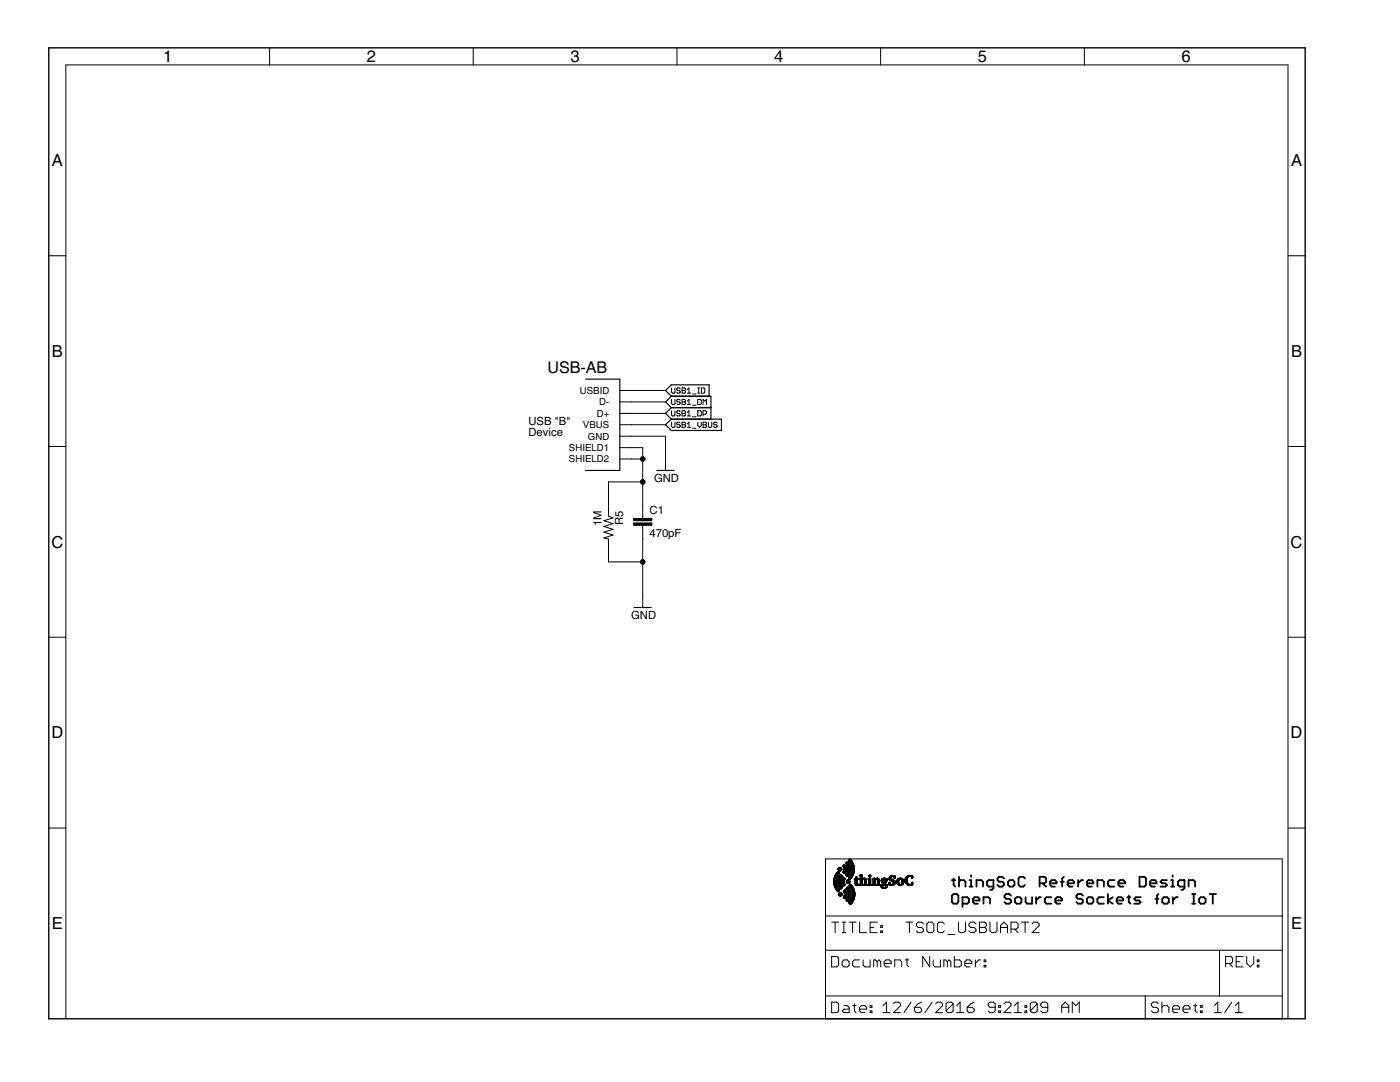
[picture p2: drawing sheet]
<svg xmlns="http://www.w3.org/2000/svg" width="279mm" height="216mm" viewBox="0 0 279 216" stroke-linecap="round" stroke-linejoin="round" font-family="sans-serif">
<defs><g id="words">
<g font-size="3.8">
<text x="32.6" y="12.4">1</text>
<text x="73.2" y="12.4">2</text>
<text x="113.9" y="12.4">3</text>
<text x="154.5" y="12.4">4</text>
<text x="195.2" y="12.4">5</text>
<text x="235.8" y="12.4">6</text>
<text x="10.3" y="33.2">A</text>
<text x="257.7" y="33.2">A</text>
<text x="10.3" y="71.2">B</text>
<text x="257.7" y="71.2">B</text>
<text x="10.3" y="109.3">C</text>
<text x="257.6" y="109.3">C</text>
<text x="10.3" y="147.4">D</text>
<text x="257.6" y="147.4">D</text>
<text x="10.3" y="185.4">E</text>
<text x="257.7" y="185.4">E</text>
</g>
<text font-size="3.7" x="109.2" y="74.5">USB-AB</text>
<g font-size="2.6">
<text x="105.5" y="84.8">USB &quot;B&quot;</text>
<text x="105.5" y="87">Device</text>
<text x="130.5" y="96.2">GND</text>
<text x="120" y="105" transform="rotate(-90 120 105)">1M</text>
<text x="124.4" y="104.7" transform="rotate(-90 124.4 104.7)">R5</text>
<text x="129.6" y="107.2">470pF</text>
<text x="129.6" y="102.7">C1</text>
<text x="126" y="123.5">GND</text>
</g>
<g font-size="2.2">
<text x="115.7" y="78.6">USBID</text>
<text x="119.1" y="83.2">D+</text>
<text x="119.6" y="80.9">D-</text>
<text x="116.3" y="85.4">VBUS</text>
<text x="117.3" y="87.7">GND</text>
<text x="113.5" y="90">SHIELD1</text>
<text x="113.5" y="92.3">SHIELD2</text>
</g>
</g></defs>
<path d="M116.9 75.6h6.8v18.3h-6.8M134 79.1l-1.2 1.1 1.2 1.1M134 79.1h7.9v4.5M134 79.1l-1.2-1.2 1.2-1.1h7.5v2.3M131.1 93.9h3.4M132.8 84.8l1.2-1.2h10v2.3h-10zM134 81.3h7.9M134 81.3l-1.2 1.2 1.2 1.1M126.6 121.2h3.4" fill="none" stroke="#000" stroke-width=".23"/>
<g fill="none" stroke="#000" stroke-width=".2">
<path d="M53.8 9.5v3.5M94.4 9.5v3.5M135.1 9.5v3.5M175.7 9.5v3.5M216.4 9.5v3.5M9.7 51h3.4M257 51h3.5M123.7 77.9h9.1M134 77.4v.9l.2 .1h.3l.2-.1v-.9M134 79.7v.8l.2 .2h.3l.2-.2v-.8M135.7 77.6l-.1-.2h-.4l-.1 .2 .1 .3h.4l.1 .2-.1 .3h-.4l-.1-.1M135.7 79.9l-.1-.2h-.4l-.1 .2 .1 .3h.4l.1 .2-.1 .3h-.4l-.1-.2"/>
<path d="M136.1 77.4h.5l.2 .2-.2 .3 .2 .4-.2 .1h-.5zM136.1 79.7h.5l.2 .2-.2 .3 .2 .3-.2 .2h-.5zM136.1 77.9h.5M137.2 77.7l.3-.3v1M137.2 78.4h.7M138.2 78.6h.7M139.3 79.7h.5l.2 .2v.6l-.2 .2h-.5zM139.3 78.4h.3M139.3 77.4h.3M139.4 77.4v1M140 77.4h.5l.2 .2v.7l-.2 .1h-.5zM9.7 89.1h3.4"/>
<path d="M123.7 84.8h9.1M123.7 80.2h9.1M123.7 82.5h9.1M123.7 87h9.1v6.9M123.7 89.3h4.6v14.1M123.7 91.6h4.6M128.3 96.2h-6.9v6.8l.9 .3-1.8 .6 1.8 .6-1.8 .6 1.8 .5-1.8 .6 1.8 .6-1.8 .5 .9 .2v4.6h6.9M134 82v.8l.2 .2h.3l.2-.2v-.8M134 84.2v.9l.2 .2h.3l.2-.2v-.9M135.7 84.4l-.1-.2h-.4l-.1 .2 .1 .4h.4l.1 .1-.1 .4h-.4l-.1-.2M135.7 82.1l-.1-.1h-.4l-.1 .3 .1 .2h.4l.1 .3-.1 .2h-.4l-.1-.2M136.1 84.2h.5l.2 .2-.2 .4 .2 .3-.2 .2h-.5z"/>
<path d="M136.1 84.8h.5M136.1 82h.5l.2 .1-.2 .4 .2 .3-.2 .2h-.5zM136.1 80.2h.5M136.1 82.5h.5M137.2 85.3h.7M137.2 84.6l.3-.4v1.1M137.2 80l.3-.3v1M137.2 82.3l.3-.3v1M137.2 80.7h.7M137.2 83h.7M138.2 85.4h.7M138.2 80.9h.7"/>
<path d="M138.2 83.2h.7M139.3 82h.5l.2 .1v.7l-.2 .2h-.5zM139.3 84.2v.7l.3 .4 .4-.4v-.7M140.3 84.2h.5l.2 .2-.2 .4 .2 .3-.2 .2h-.5zM140.3 84.8h.5M140.3 80.7v-1l.4 .3 .3-.3v1M140.3 82.7h.5l.2-.2v-.4l-.2-.1h-.5v1M141.4 84.2v.9l.1 .2h.4l.1-.2v-.9M143.1 84.4l-.2-.2h-.3l-.2 .2 .2 .4h.3l.2 .1-.2 .4h-.3l-.2-.2M257 89.1h3.5M128.3 104.8v16.4M9.7 127.1h3.4"/>
<path d="M257 127.1h3.5M9.7 165.2h3.4M164.7 171.4h91.2v31.9h-91.2zM257 165.2h3.5M164.7 189.6h91.2M164.7 198.7h91.2M164.7 182.8h91.2M166 190.8h1l.4 .4v1.4l-.4 .3h-1zM166 200h1l.4 .3v1.4l-.4 .4h-1zM166 184h1.4M166.7 184v2.1M168.1 191.9l.3-.4h.7l.4 .4v.7l-.4 .3h-.7l-.3-.3z"/>
<path d="M168.1 184h.7M168.1 186.1h.7M168.4 184v2.1M169.5 184h1.4M170.2 184v2.1M171.6 184v2.1h1.4M171.6 191.5h-1.1l-.3 .4v.7l.3 .3h1.1M172.3 191.5v1.1l.3 .3h1.1v-1.4M173.7 185.1h.7M175.1 184h-1.4v2.1h1.4M175.1 191.9l-.4-.4h-.3v1.4M175.1 191.9l.3-.4 .4 .4v1"/>
<path d="M175.1 191.9v1M175.8 185.8h.3v.3h-.3zM175.8 184.7h.3v.4h-.3zM176.5 192.2h1.4v-.3l-.4-.4h-.7l-.3 .4v.7l.3 .3h.7M178.6 192.9v-1.4h1l.4 .4v1M180.7 191.5h.7M180.8 184h1.4M181 191.2v1.4l.4 .3M181.5 184v2.1M181.8 200l-1.4 2.1M183.9 200l-.7 .3-.7 .7M184.3 184.4l-.4-.4h-.7l-.3 .4v.3l.3 .4h.7l.4 .3v.4l-.4 .3h-.7l-.3-.3"/>
<path d="M185.3 184h.7l.4 .4v1.4l-.4 .3h-.7l-.3-.3v-1.4zM185.5 190.8v2.1l-1.4-2.1v2.1M186 200l-1.4 2.1M186.2 191.5v1.1l.4 .3h1.1v-1.4M188.5 184.4l-.4-.4h-.7l-.3 .4v1.4l.3 .3h.7l.4-.3M189.1 191.9l-.4-.4h-.3v1.4M189.1 191.9v1M189.1 191.9l.3-.4 .4 .4v1M189.2 186.5h1.4M190.5 190.8v2.1h1l.4-.3v-.7l-.4-.4h-1M191.3 184v1.8l.3 .3h.7l.4-.3v-1.8M192.6 192.2h1.4v-.3l-.4-.4h-.7l-.3 .4v.7l.3 .3h.7"/>
<path d="M194.4 200l-.7 .3-.7 .7M194.6 191.5v1.4M194.8 184.4l-.4-.4h-.7l-.3 .4v.3l.3 .4h.7l.4 .3v.4l-.4 .3h-.7l-.3-.3M195.5 184h1l.4 .4v.3l-.4 .4 .4 .3v.4l-.4 .3h-1zM195.5 185.1h1M195.7 191.5h-.4l-.7 .7M196.4 192.6h.3v.3h-.3zM196.4 191.5h.3v.4h-.3zM197.6 184v1.8l.3 .3h.7l.4-.3v-1.8M199.7 186.1v-1.4l.7-.7 .7 .7v1.4M199.7 185.1h1.4M201.8 185.4h1l.4-.3v-.7l-.4-.4h-1v2.1"/>
<path d="M202.5 185.4l.7 .7M203.9 184h1.4M204.6 184v2.1M206 184.4l.3-.4h.7l.4 .4v.3l-1.4 1.4h1.4M228.6 198.7v4.6M231.9 200v2.1M243.4 189.6v9.1M244.6 192.2h1.1l.3-.3v-.7l-.3-.4h-1.1v2.1M245.3 192.2l.7 .7M245.8 200l-1.4 2.1M246.7 191.9h.7M248.1 190.8h-1.4v2.1h1.4"/>
<path d="M248.8 190.8v1.4l.7 .7 .7-.7v-1.4M250.9 192.6h.3v.3h-.3zM250.9 191.5h.3v.4h-.3zM13.1 203.3v-190.3h243.9v190.3M168.4 200.7h.7l.4 .3v1.1h-1.1l-.3-.4 .3-.3h1.1M170.2 200.7h.7M170.5 200.3v1.4l.4 .4M171.6 201.4h1.4v-.4l-.4-.3h-.7l-.3 .3v.7l.3 .4h.7M173.7 201.7h.3v.4h-.3zM173.7 200.7h.3v.3h-.3zM176.2 202.1h1.4M176.2 200.7l.7-.7v2.1"/>
<path d="M178.3 200.3l.4-.3h.7l.3 .3v.4l-1.4 1.4h1.4M182.5 201h1.1l.3 .4v.3l-.3 .4h-.7l-.4-.4zM186.7 200.3l.4-.3h.7l.3 .3v.4l-1.4 1.4h1.4M190.2 200.3v1.4l-.3 .4h-.7l-.4-.4M190.2 200.3l-.3-.3h-.7l-.4 .3v1.4M190.2 200.3l-1.4 1.4M190.9 202.1h1.4M190.9 200.7l.7-.7v2.1M193 201h1.1l.3 .4v.3l-.3 .4h-.7l-.4-.4zM198.6 201h-1l-.4-.3v-.4l.4-.3h.7l.3 .3v1.4l-.3 .4h-.7l-.4-.4M199.3 201.7h.4v.4h-.4zM199.3 200.7h.4v.3h-.4z"/>
<path d="M200.4 200.3l.3-.3h.7l.4 .3v.4l-1.4 1.4h1.4M202.5 202.1h1.4M202.5 200.7l.7-.7v2.1M204.6 201.7h.3v.4h-.3zM204.6 200.7h.3v.3h-.3zM207 200.3v1.4l-.3 .4h-.7l-.4-.4M207 200.3l-.3-.3h-.7l-.4 .3v1.4M207 200.3l-1.4 1.4M209.1 201h-1.1l-.3-.3v-.4l.3-.3h.7l.4 .3v1.4l-.4 .4h-.7l-.3-.4M211.9 201h1.4M211.9 202.1v-1.4l.7-.7 .7 .7v1.4M214 202.1v-2.1l.7 .7 .7-.7v2.1"/>
<path d="M231.2 200.3l-.4-.3h-.7l-.3 .3v.4l.3 .3h.7l.4 .4v.3l-.4 .4h-.7l-.3-.4M231.9 201l.3-.3h.7l.4 .3v1.1M234 201.4h1.4v-.4l-.4-.3h-.7l-.3 .3v.7l.3 .4h.7M236.1 201.4h1.4v-.4l-.4-.3h-.7l-.3 .3v.7l.3 .4h.7M238.2 200.7h.7M238.5 200.3v1.4l.4 .4M239.6 201.7h.3v.4h-.3zM239.6 200.7h.3v.3h-.3zM242.3 202.1h1.4M242.3 200.7l.7-.7v2.1M246.5 202.1h1.4M246.5 200.7l.7-.7v2.1"/>
</g>
<g fill="#000" stroke="#000" stroke-width=".2">
<path d="M126.4 104.4h3.7v.4h-3.7zM126.4 103.4h3.7v.5h-3.7zM166.4 176.3h.5zM166.4 176.2l.5 .1zM166.4 176.2h.5zM166.4 176.1l.5 .1zM166.4 176.1h.5zM166.4 176l.5 .1zM166.4 176h.5zM166.4 175.9l.5 .1zM166.4 175.9h.5zM166.4 175.8l.5 .1z"/>
<path d="M166.4 175.8h.5zM166.4 175.7l.5 .1zM166.4 175.7h.5zM166.4 175.6l.5 .1zM166.4 176.3l.5 .1zM166.4 175.6h.5zM166.4 175.5l.5 .1zM166.4 175.5h.5zM166.4 176.5h.5zM166.4 176.4l.5 .1zM166.4 176.4h.5zM166.4 175.4l.5 .1z"/>
<path d="M166.4 175.4h.5zM166.4 175.3l.5 .1zM166.5 176.6h.5zM166.5 176.5l.5 .1zM166.5 176.5l.4 .1zM166.5 175.3h.4zM166.5 175.3h.5zM166.5 175.2l.5 .1zM166.5 176.6l.5 .1zM166.5 175.2h.5zM166.5 176.7l.5 .1zM166.5 176.7h.5z"/>
<path d="M166.5 175.1l.5 .1zM166.5 175.1h.5zM166.5 176.8h.5zM166.5 175l.5 .1zM166.5 176.8l.5 .1zM166.5 175h.5zM166.6 176.9h.5zM166.6 176.8l.5 .1zM166.6 175h.5zM166.6 174.9l.5 .1zM166.6 176.9l.5 .1zM166.6 174.9h.5z"/>
<path d="M166.6 177.1h.6zM166.6 177l.6 .1zM166.6 177h.5zM166.6 174.8l.5 .1zM166.6 174.8h.6zM166.6 177l.5 .1zM166.6 174.8h.5zM166.6 174.7l.6 .1zM166.7 177.1l.5 .1zM166.7 174.7h.5zM166.7 177.2h.5zM166.7 174.6l.5 .1z"/>
<path d="M166.7 177.2l.6 .1zM166.7 177.2h.6zM166.7 174.6h.6zM166.7 177.3h.6zM166.7 174.5l.6 .1zM166.8 177.3l.5 .1zM166.8 174.5h.5zM166.8 177.4h.6zM166.8 177.4h.5zM166.8 174.4l.6 .1zM166.8 177.4l.6 .1zM166.8 174.4h.6z"/>
<path d="M166.8 177.5h.7zM166.8 174.3l.7 .1zM166.9 177.5h.5zM166.9 174.3l.5 .1zM166.9 177.5l.6 .1zM166.9 177.5h.6zM166.9 174.3h.6zM166.9 174.2l.6 .1zM166.9 177.6l.7 .1zM166.9 177.6h.7zM166.9 174.2l.7 .1zM166.9 174.2h.7z"/>
<path d="M167 177.6l.6 .1zM167 174.2h.6zM167 177.7h.5zM167 174.2h.5zM167 174.1l.6 .1zM167 174.1l.5 .1zM167 177.7l.5 .1zM167 174.1h.5zM167.1 177.8h.3zM167.1 174.1h.3zM167.1 174l.3 .1zM167.1 174h.3z"/>
<path d="M167.2 177.8l.2 .1zM167.2 173.9l.2 .1zM167.2 177.8l.1 .1zM167.2 176.2h.5zM167.2 176.1l.5 .1zM167.2 175.7h.5zM167.2 175.6l.5 .1zM167.2 173.9l.1 .1zM167.2 177.9h.1zM167.2 176.3h.5zM167.2 176.1h.5zM167.2 176l.5 .1z"/>
<path d="M167.2 176h.5zM167.2 175.9l.5 .1zM167.2 175.9h.5zM167.2 175.8l.5 .1zM167.2 175.8h.5zM167.2 175.7l.5 .1zM167.2 175.6h.5zM167.2 175.5l.5 .1zM167.2 173.9h.1zM167.2 176.4h.5zM167.2 176.2l.5 .1zM167.2 175.4l.5 .1z"/>
<path d="M167.2 176.3l.5 .1zM167.2 175.5h.5zM167.2 175.4h.5zM167.2 173.4l.8 .1zM167.2 173.4h.8zM167.3 176.5h.5zM167.3 176.4l.5 .1zM167.3 175.4h.5zM167.3 175.3l.5 .1zM167.3 173.5h.7zM167.3 173.3l.7 .1zM167.3 176.6h.5z"/>
<path d="M167.3 176.5l.5 .1zM167.3 175.3h.5zM167.3 173.6h.7zM167.3 173.5l.7 .1zM167.3 173.4h.7zM167.3 173.2l.7 .1zM167.3 176.6l.6 .1zM167.3 175.2l.5 .1zM167.3 175.2h.5zM167.3 173.6l.6 .1zM167.3 173.6h.6zM167.3 173.3h.7z"/>
<path d="M167.3 173.2l.6 .1zM167.3 176.7h.6zM167.3 176.6l.5 .1zM167.3 175.1l.6 .1zM167.3 178.4l.8 .1zM167.3 176.7l.6 .1zM167.3 175.1h.6zM167.3 173.2h.6zM167.4 178.5l.6 .1zM167.4 178.5h.6zM167.4 178.5h.7zM167.4 178.4h.7z"/>
<path d="M167.4 178.3l.6 .1zM167.4 176.8h.5zM167.4 175l.5 .1zM167.4 173.7h.5zM167.4 173.2h.5zM167.4 178.6h.7zM167.4 178.5l.7 .1zM167.4 178.3l.7 .1zM167.4 178.3h.7zM167.4 175h.5zM167.4 173.1l.5 .1zM167.4 178.6l.6 .1z"/>
<path d="M167.4 178.6h.6zM167.4 178.2l.6 .1zM167.4 176.8l.6 .1zM167.4 175h.6zM167.4 176.9l.6 .1zM167.4 176.9h.6zM167.4 174.9l.6 .1zM167.4 174.9h.6zM167.4 173.1h.4zM167.4 178.2h.6zM167.5 178.7h.5zM167.5 178.2h.5z"/>
<path d="M167.5 177h.6zM167.5 174.8l.6 .1zM167.5 173.7l.3 .1zM167.5 173.1h.3zM167.5 178.1l.5 .1zM167.5 177l.6 .1zM167.5 174.8h.6zM167.5 173.1h.2zM167.5 178.7l.4 .1zM167.5 178.1l.4 .1zM167.5 177.1h.6zM167.5 173.8h.2z"/>
<path d="M167.6 177.1h.5zM167.6 174.7l.5 .1zM167.6 178.7l.3 .1zM167.6 178.1h.3zM167.6 177.1l.5 .1zM167.6 174.7h.5zM167.6 178.8h.2zM167.6 178.1h.2zM167.6 177.2h.4zM167.6 174.6l.4 .1zM167.6 174.6h.4zM167.7 177.2l.3 .1z"/>
<path d="M167.7 177.2h.3zM167.7 174.6h.3zM167.7 177.2l.2 .1zM167.7 177.3h.2zM167.7 174.5l.3 .1zM167.7 177.3l.2 .1zM167.7 174.5l.2 .1zM167.7 174.5h.2zM167.8 174.5h.1zM168 175.9l.4 .1zM168 175.9h.4zM168 176l.4 .1z"/>
<path d="M168 176h.4zM168 175.8l.4 .1zM168 175.8h.4zM168 175.7l.4 .1zM168 176.2l.5 .1zM168 176.2h.5zM168 176.1h.5zM168 175.7l.5 .1zM168 175.6l.5 .1zM168 175.6h.5zM168 176.3h.5zM168 176.1l.5 .1z"/>
<path d="M168 175.7h.5zM168 176.3l.6 .1zM168 176.3h.6zM168 175.5l.6 .1zM168.1 176.4h.5zM168.1 176.3l.5 .1zM168.1 175.5h.5zM168.1 175.4l.5 .1zM168.1 176.4l.5 .1zM168.1 175.4h.5zM168.1 176.5h.6zM168.1 175.3l.6 .1z"/>
<path d="M168.1 175.3h.6zM168.1 176.5l.6 .1zM168.2 176.6h.4zM168.2 175.3h.5zM168.2 175.2l.4 .1zM168.2 176.6l.4 .1zM168.2 175.2h.4zM168.2 174l.6 .1zM168.2 174h.6zM168.2 172.8l.6 .1zM168.2 172.8h.6zM168.2 176.7h.3z"/>
<path d="M168.2 175.1l.4 .1zM168.2 174.1h.5zM168.2 173.9l.6 .1zM168.2 172.9h.6zM168.2 172.8h.5zM168.3 176.7l.2 .1zM168.3 176.7h.2zM168.3 175.1h.2zM168.3 174.1h.4zM168.3 173.9l.5 .1zM168.3 172.9h.5zM168.3 172.7l.4 .1z"/>
<path d="M168.3 176.7l.1 .1zM168.3 175.1l.2 .1zM168.3 173.9h.5zM168.3 172.9l.5 .1zM168.3 179l.5 .1zM168.3 179h.5zM168.3 177.8l.5 .1zM168.3 177.8h.5zM168.3 176.8h.1zM168.3 175l.2 .1zM168.3 174.1l.4 .1zM168.3 172.7h.4z"/>
<path d="M168.3 179.1h.5zM168.3 179h.6zM168.3 177.9h.6zM168.3 177.8l.6 .1zM168.3 175l.1 .1zM168.3 173.8l.5 .1zM168.3 173h.5zM168.3 179.1l.5 .1zM168.3 178.9l.6 .1zM168.3 178.9h.6zM168.3 177.9l.6 .1zM168.3 177.7l.5 .1z"/>
<path d="M168.3 174.2h.4zM168.3 173.8h.5zM168.3 173l.5 .1zM168.4 179.1l.4 .1zM168.4 178.9l.5 .1zM168.4 178.9h.5zM168.4 178h.5zM168.4 177.9h.5zM168.4 177.7l.4 .1zM168.4 173.8h.5zM168.4 173.7l.5 .1zM168.4 173.1h.5z"/>
<path d="M168.4 173l.5 .1zM168.4 179.2h.4zM168.4 177.9l.5 .1zM168.4 177.7h.4zM168.4 174.2h.2zM168.4 173.7h.5zM168.4 173.1l.5 .1zM168.4 172.6l.2 .1zM168.4 179.2h.3zM168.4 178.8l.5 .1zM168.4 178l.5 .1zM168.4 177.7h.3z"/>
<path d="M168.4 174.2l.2 .1zM168.4 173.5l.5 .1zM168.4 173.3h.5zM168.4 172.6h.2zM168.4 173.6l.5 .1zM168.4 173.6h.5zM168.4 173.2l.5 .1zM168.4 173.2h.5zM168.4 178.8h.6zM168.4 178.1h.6zM168.4 174.3h.2zM168.4 173.5h.5z"/>
<path d="M168.4 173.4l.5 .1zM168.4 173.4h.5zM168.4 173.3l.5 .1zM168.5 179.2l.2 .1zM168.5 178.7l.5 .1zM168.5 178.1l.5 .1zM168.5 178.1h.5zM168.5 177.6l.2 .1zM168.5 178.7h.5zM168.5 178.2h.5zM168.5 179.3h.2zM168.5 178.6l.5 .1z"/>
<path d="M168.5 178.6h.5zM168.5 178.5l.5 .1zM168.5 178.3l.5 .1zM168.5 178.3h.5zM168.5 178.2l.5 .1zM168.5 177.6h.2zM168.5 178.5h.5zM168.5 178.4l.5 .1zM168.5 178.4h.5zM168.5 177.5l.2 .1zM168.8 174.6h.5zM168.8 174.5l.6 .1z"/>
<path d="M168.8 172.3h.6zM168.8 172.3h.5zM168.8 172.2l.5 .1zM168.8 174.6l.5 .1zM168.8 174.5h.6zM168.8 172.3l.6 .1zM168.8 172.2h.5zM168.8 179.6h.6zM168.8 177.3h.6zM168.8 177.2l.6 .1zM168.8 174.7h.5zM168.8 172.1l.5 .1z"/>
<path d="M168.9 179.6h.5zM168.9 179.5l.6 .1zM168.9 177.3l.6 .1zM168.9 177.2l.5 .1zM168.9 174.7h.3zM168.9 174.5h.5zM168.9 172.4h.5zM168.9 172.1l.4 .1zM168.9 179.7h.5zM168.9 179.6l.5 .1zM168.9 179.5h.6zM168.9 177.4h.6z"/>
<path d="M168.9 177.2h.5zM168.9 176h.7zM168.9 175.9l.7 .1zM168.9 175.9l.8 .1zM168.9 175.9h.8zM168.9 175.9h.7zM168.9 174.7l.4 .1zM168.9 174.4l.5 .1zM168.9 172.1h.4zM168.9 176l.7 .1zM168.9 175.8l.7 .1zM168.9 175.8h.7z"/>
<path d="M168.9 175.7l.7 .1zM168.9 174.7l.3 .1zM168.9 174.4h.6zM168.9 172.4l.6 .1zM168.9 172.1h.3zM168.9 177.1l.5 .1zM168.9 176.1h.7zM168.9 175.7h.7zM168.9 174.3l.6 .1zM168.9 172.5h.6zM169 179.7l.3 .1zM169 179.5h.5z"/>
<path d="M169 177.1l.3 .1zM169 176.1l.5 .1zM169 176.1h.6zM169 175.7h.5zM169 174.8h.2zM169 174.3h.5zM169 172.5l.5 .1zM169 172.1h.2zM169 179.4l.5 .1zM169 177.4l.5 .1zM169 177.1h.3zM169 174.2l.5 .1z"/>
<path d="M169 172.6h.5zM169 172l.2 .1zM169 175.6l.5 .1zM169 179.8h.3zM169 179.4h.6zM169 177.5h.6zM169 176.2h.5zM169 174.8l.1 .1zM169 172h.1zM169 179.3l.6 .1zM169 174.2h.5zM169 172.6l.5 .1z"/>
<path d="M169.1 179.8l.2 .1zM169.1 179.3h.5zM169.1 177.5l.5 .1zM169.1 177l.2 .1zM169.1 175.6h.3zM169.1 174.2h.5zM169.1 174.1l.5 .1zM169.1 172.7h.5zM169.1 179.8l.1 .1zM169.1 179.2l.5 .1zM169.1 177.6h.5zM169.1 177l.1 .1z"/>
<path d="M169.1 176.2l.4 .1zM169.1 174.1h.5zM169.1 172.7l.5 .1zM169.1 179.9h.1zM169.1 177.6l.5 .1zM169.1 177h.1zM169.1 172.8h.5zM169.1 179.2h.5zM169.1 177.7h.5zM169.1 174l.5 .1zM169.1 174h.5zM169.1 172.8l.5 .1z"/>
<path d="M169.1 179.2h.6zM169.1 179.1l.6 .1zM169.1 177.7l.6 .1zM169.1 177.7h.6zM169.1 173.9l.6 .1zM169.1 173.9h.6zM169.1 172.9l.6 .1zM169.1 172.9h.6zM169.2 179.1l.5 .1zM169.2 177.7l.5 .1zM169.2 176.3h.2zM169.2 175.6h.1z"/>
<path d="M169.2 173.9h.4zM169.2 173.9h.5zM169.2 173h.5zM169.2 172.9l.4 .1zM169.2 179.1h.5zM169.2 179l.5 .1zM169.2 179h.5zM169.2 177.8h.5zM169.2 173.8h.5zM169.2 173.1h.5zM169.2 173l.5 .1zM169.2 177.9h.5z"/>
<path d="M169.2 177.8l.5 .1zM169.2 173.8l.5 .1zM169.2 173.6l.5 .1zM169.2 173.2h.5zM169.2 178.9l.5 .1zM169.2 178.9h.5zM169.2 177.9l.5 .1zM169.2 173.7l.5 .1zM169.2 173.7h.5zM169.2 173.1l.5 .1zM169.2 178.8l.6 .1zM169.2 178l.6 .1z"/>
<path d="M169.2 178h.6zM169.2 173.6h.5zM169.2 173.5l.5 .1zM169.2 173.5h.5zM169.2 173.4l.5 .1zM169.2 173.4h.5zM169.2 173.3l.5 .1zM169.2 173.3h.5zM169.2 173.2l.5 .1zM169.3 178.9h.4zM169.3 178.7h.5zM169.3 178.6l.5 .1z"/>
<path d="M169.3 178.2h.5zM169.3 178.1l.5 .1zM169.3 178h.4zM169.3 178.8h.5zM169.3 178.7l.5 .1zM169.3 178.1h.5zM169.3 178.6h.5zM169.3 178.5l.5 .1zM169.3 178.5h.5zM169.3 178.4l.5 .1zM169.3 178.4h.5zM169.3 178.3l.5 .1z"/>
<path d="M169.3 178.3h.5zM169.3 178.2l.5 .1zM169.3 175.1l.6 .1zM169.3 171.7h.6zM169.3 175.2h.6zM169.3 175.1h.7zM169.3 171.7l.7 .1zM169.4 175.2h.5zM169.4 175l.6 .1zM169.4 171.8h.6zM169.4 171.6l.5 .1zM169.4 175.2l.5 .1z"/>
<path d="M169.4 171.8l.6 .1zM169.4 171.6h.5zM169.4 176.7l.7 .1zM169.4 176.7h.6zM169.4 175.3h.4zM169.4 175h.6zM169.4 175h.7zM169.4 171.9h.7zM169.4 171.8l.7 .1zM169.4 171.6h.4zM169.4 176.8h.7zM169.4 176.6l.6 .1z"/>
<path d="M169.4 171.5l.4 .1zM169.5 176.8h.6zM169.5 176.6l.5 .1zM169.5 175.3h.3zM169.5 174.9l.6 .1zM169.5 171.9h.6zM169.5 171.5l.3 .1zM169.5 176.6h.4zM169.5 171.9l.6 .1zM169.5 176.8l.6 .1zM169.5 175.3l.3 .1zM169.5 172h.6z"/>
<path d="M169.5 171.5h.3zM169.5 180h.7zM169.5 176.9h.7zM169.5 175.3l.2 .1zM169.5 174.9h.6zM169.5 174.8l.6 .1zM169.5 171.5h.2zM169.5 176.9h.6zM169.5 176.5l.4 .1zM169.5 175.4h.2zM169.5 174.8h.6zM169.5 172l.6 .1z"/>
<path d="M169.5 171.4l.2 .1zM169.6 179.9l.6 .1zM169.6 175.4h.1zM169.6 174.8l.5 .1zM169.6 171.4l.1 .1zM169.6 179.9h.6zM169.6 176.9l.6 .1zM169.6 176.5l.2 .1zM169.6 174.8h.5zM169.6 172.1h.6zM169.6 172l.5 .1zM169.6 177h.6z"/>
<path d="M169.6 176.5h.2zM169.6 174.8h.6zM169.6 174.7l.6 .1zM169.6 172.1l.6 .1zM169.7 179.8l.5 .1zM169.7 177l.5 .1zM169.7 176.4l.1 .1zM169.7 174.7h.5zM169.7 172.1l.5 .1zM169.7 179.8l.6 .1zM169.7 179.8h.6zM169.7 177.1h.6z"/>
<path d="M169.7 174.6l.5 .1zM169.7 172.2h.5zM169.7 177.1h.5zM169.7 174.6h.5zM169.7 172.3h.5zM169.7 172.2l.5 .1zM169.7 179.7l.6 .1zM169.7 177.1l.6 .1zM169.7 174.6h.6zM169.7 174.5l.6 .1zM169.7 172.3h.6zM169.7 172.3l.6 .1z"/>
<path d="M169.8 179.7h.5zM169.8 177.2h.5zM169.8 177.1l.5 .1zM169.8 174.5h.5zM169.8 172.4h.5zM169.8 172.3l.5 .1zM169.8 179.6l.5 .1zM169.8 179.6h.5zM169.8 177.2l.5 .1zM169.8 174.4l.5 .1zM169.8 172.5h.5zM169.8 172.4l.5 .1z"/>
<path d="M169.8 179.6h.6zM169.8 179.5l.6 .1zM169.8 177.3l.6 .1zM169.8 177.3h.6zM169.8 174.4h.5zM169.8 179.5h.6zM169.8 177.4h.6zM169.8 174.3l.5 .1zM169.8 172.6h.5zM169.8 172.5l.5 .1zM169.9 179.5h.5zM169.9 177.3l.5 .1z"/>
<path d="M169.9 174.3h.5zM169.9 174.2l.5 .1zM169.9 172.6h.5zM169.9 177.4h.5zM169.9 174.2h.5zM169.9 174.1l.5 .1zM169.9 172.7h.5zM169.9 172.6l.5 .1zM169.9 179.4l.5 .1zM169.9 179.4l.6 .1zM169.9 179.4h.6zM169.9 177.5h.6z"/>
<path d="M169.9 177.4l.5 .1zM169.9 172.7l.5 .1zM169.9 179.3l.6 .1zM169.9 177.5h.5zM169.9 174.1h.5zM169.9 172.8h.5zM169.9 179.3h.6zM169.9 177.5l.6 .1zM169.9 174l.6 .1zM169.9 174h.6zM169.9 173.9l.6 .1zM169.9 172.9l.6 .1z"/>
<path d="M169.9 172.9h.6zM169.9 172.8l.6 .1zM169.9 172.8h.6zM170 179.3h.5zM170 179.2l.5 .1zM170 177.6l.5 .1zM170 177.6h.5zM170 177.5l.5 .1zM170 173.9h.5zM170 173h.5zM170 172.9l.5 .1zM170 179.2h.5z"/>
<path d="M170 179.1l.5 .1zM170 177.7h.5zM170 173.8l.5 .1zM170 173.8h.5zM170 173.7l.5 .1zM170 173.7h.5zM170 173.2h.5zM170 173.1l.5 .1zM170 173.1h.5zM170 173l.5 .1zM170 179.1h.5zM170 177.8h.5z"/>
<path d="M170 177.7l.5 .1zM170 173.6l.5 .1zM170 173.6h.5zM170 173.5l.5 .1zM170 173.5h.5zM170 173.4l.5 .1zM170 173.4h.5zM170 173.3l.5 .1zM170 173.3h.5zM170 173.2l.5 .1zM170 179l.5 .1zM170 179h.5z"/>
<path d="M170 177.8l.5 .1zM170.1 179h.5zM170.1 178.9l.5 .1zM170.1 178.9h.5zM170.1 177.9l.5 .1zM170.1 177.9h.5zM170.1 177.8l.5 .1zM170.1 178.8l.5 .1zM170.1 178.1l.5 .1zM170.1 178.1h.5zM170.1 178l.5 .1zM170.1 178.8h.5z"/>
<path d="M170.1 178.7l.5 .1zM170.1 178.7h.5zM170.1 178.6l.5 .1zM170.1 178.6h.5zM170.1 178.5l.5 .1zM170.1 178.5h.5zM170.1 178.4l.5 .1zM170.1 178.4h.5zM170.1 178.3l.5 .1zM170.1 178.3h.5zM170.1 178.2l.5 .1zM170.1 178.2h.5z"/>
<path d="M170.1 178h.5zM170.5 175.4l.9 .1zM170.5 175.4h.9zM170.5 175.3l.9 .1zM170.6 175.3h.8zM170.6 175.3h.4zM170.7 176.4l.7 .1zM170.7 176.4h.4zM170.7 176.4h.3zM170.7 176.3l.3 .1zM170.7 176.3h.3zM170.7 176.2l.3 .1z"/>
<path d="M170.7 176.2h.3zM170.7 176.1l.3 .1zM170.7 176.1h.3zM170.7 176l.3 .1zM170.7 176h.3zM170.7 175.9l.3 .1zM170.7 175.9h.3zM170.7 175.8l.3 .1zM170.7 175.8h.3zM170.7 175.7l.3 .1zM170.7 175.7h.3zM170.7 175.6l.3 .1z"/>
<path d="M170.7 175.6h.3zM170.7 175.5l.3 .1zM170.7 175.5h.3zM170.7 176.4l.5 .1zM170.7 175.2l.3 .1zM170.7 176.5l.7 .1zM170.7 176.5h.7zM170.7 175.2h.3zM170.7 176.6h.7zM170.8 175.1l.2 .1zM170.8 175.1h.2zM170.8 176.6h.5z"/>
<path d="M170.8 175l.2 .1zM170.8 176.6h.4zM170.8 175h.2zM170.8 174.9l.2 .1zM170.9 176.6l.2 .1zM171.5 174.8h.5zM171.5 174.7l.5 .1zM171.5 174.7h.5zM171.5 176.6h.7zM171.5 176.5l.7 .1zM171.5 176.5h.7zM171.5 174.6l.5 .1z"/>
<path d="M171.6 174.6l.4 .1zM171.7 174.6h.3zM171.7 176.5h.4zM171.7 176.4l.3 .1zM171.7 176.4h.3zM171.7 176.3l.3 .1zM171.7 176.3h.3zM171.7 176.2l.3 .1zM171.7 176.2h.3zM171.7 176.1l.3 .1zM171.7 176.1h.3zM171.7 176l.3 .1z"/>
<path d="M171.7 176h.3zM171.7 175.9l.3 .1zM171.7 175.9h.3zM171.7 175.8l.3 .1zM171.7 175.8h.3zM171.7 175.7l.3 .1zM171.7 175.7h.3zM171.7 175.6l.3 .1zM171.7 175.6h.3zM171.7 175.5l.3 .1zM171.7 175.5h.4zM171.7 175.5h.5z"/>
<path d="M171.7 175.4l1.1 .1zM171.7 175.4h1.1zM171.7 175.3l.3 .1zM171.7 175.3h.3zM171.7 175.2l.3 .1zM171.7 175.2h.3zM171.7 175.1l.3 .1zM171.7 175.1h.3zM171.7 175l.3 .1zM171.7 175h.3zM171.7 174.9l.3 .1zM171.7 174.9h.3z"/>
<path d="M171.7 174.8l.3 .1zM171.7 174.8h.3zM171.8 174.5l.2 .1zM171.9 174.5l.1 .1zM172.1 175.3l.7 .1zM172.2 175.3h.6zM172.2 175.3h.5zM172.3 175.3h.4zM172.3 175.2l.4 .1zM172.4 176.6h.7zM172.4 176.5l.7 .1zM172.4 175.5h.4z"/>
<path d="M172.4 176.5h.7zM172.4 175.2l.2 .1zM172.5 175.5l.3 .1zM172.5 175.5l.4 .1zM172.5 175.6l.4 .1zM172.5 175.6h.4zM172.5 176.5h.4zM172.6 176.4l.3 .1zM172.6 176.4h.3zM172.6 176.3l.3 .1zM172.6 176.3h.3zM172.6 176.2l.3 .1z"/>
<path d="M172.6 176.2h.3zM172.6 176.1l.3 .1zM172.6 176.1h.3zM172.6 176l.3 .1zM172.6 176h.3zM172.6 175.9l.3 .1zM172.6 175.9h.3zM172.6 175.8l.3 .1zM172.6 175.8h.3zM172.6 175.7l.3 .1zM172.6 175.7h.3zM172.6 175.6l.3 .1z"/>
<path d="M173.2 176.6h.7zM173.2 176.5l.7 .1zM173.2 176.5h.7zM173.2 175.4l.5 .1zM173.2 175.4h.5zM173.2 175.3l.5 .1zM173.3 175.3l.5 .1zM173.4 175.3h.3zM173.4 174.8l.4 .1zM173.4 174.8h.4zM173.4 174.7l.4 .1zM173.4 176.5h.4z"/>
<path d="M173.4 174.9h.4zM173.4 174.7h.4zM173.4 176.4l.4 .1zM173.4 176.4h.4zM173.4 176.3l.4 .1zM173.4 176.3h.4zM173.4 176.2l.4 .1zM173.4 176.2h.4zM173.4 176.1l.4 .1zM173.4 176.1h.4zM173.4 176l.4 .1zM173.4 176h.4z"/>
<path d="M173.4 175.9l.4 .1zM173.4 175.9h.4zM173.4 175.8l.4 .1zM173.4 175.8h.4zM173.4 175.7l.4 .1zM173.4 175.7h.4zM173.4 175.6l.4 .1zM173.4 175.6h.4zM173.4 175.5l.4 .1zM173.4 175.5h.4zM173.4 175.3h.4zM173.4 174.9l.4 .1z"/>
<path d="M173.5 174.9l.2 .1zM173.5 174.6l.2 .1zM173.5 175h.2zM173.5 175.3h.3zM173.5 174.6h.2zM173.6 175.2l.1 .1zM174.1 175.4h1.3zM174.1 176.6h.7zM174.1 176.5l.7 .1zM174.1 176.5h.7zM174.1 175.4l1.4 .1zM174.1 175.4l1.3 .1z"/>
<path d="M174.1 175.3l.5 .1zM174.2 175.3h.4zM174.2 176.5h.4zM174.3 176.4l.3 .1zM174.3 176.4h.3zM174.3 176.3l.3 .1zM174.3 176.3h.3zM174.3 176.2l.3 .1zM174.3 176.2h.3zM174.3 176.1l.3 .1zM174.3 176.1h.3zM174.3 176l.3 .1z"/>
<path d="M174.3 176h.3zM174.3 175.9l.3 .1zM174.3 175.9h.3zM174.3 175.8l.3 .1zM174.3 175.8h.3zM174.3 175.7l.3 .1zM174.3 175.7h.3zM174.3 175.6l.3 .1zM174.3 175.6h.3zM174.3 175.5l.3 .1zM174.3 175.5h.4zM174.3 175.5h.5z"/>
<path d="M174.3 175.3h.3zM174.4 175.2l.2 .1zM174.5 175.2l.1 .1zM174.7 175.3l.7 .1zM174.8 175.3h.5zM174.9 175.2l.4 .1zM175 176.6h.6zM175 176.5l.6 .1zM175 176.5h.6zM175 175.5h.4zM175 175.2l.2 .1zM175 175.5l.4 .1z"/>
<path d="M175.1 175.6h.4zM175.1 175.5l.4 .1zM175.1 176.5h.4zM175.1 175.6l.4 .1zM175.1 176.4l.4 .1zM175.1 176.4h.4zM175.1 176.3l.4 .1zM175.1 176.3h.4zM175.1 176.2l.4 .1zM175.1 176.2h.4zM175.1 176.1l.4 .1zM175.1 176.1h.4z"/>
<path d="M175.1 176l.4 .1zM175.1 176h.4zM175.1 175.9l.4 .1zM175.1 175.9h.4zM175.1 175.8l.4 .1zM175.1 175.8h.4zM175.1 175.7l.4 .1zM175.1 175.7h.4zM175.8 176.9l.4 .1zM175.8 176.9h.4zM175.8 177h.5zM175.8 176.8l.4 .1z"/>
<path d="M175.8 176.8h.4zM175.8 176.7l.4 .1zM175.9 177l.4 .1zM175.9 177h.3zM175.9 176.7l.3 .1zM175.9 176.7h.3zM175.9 175.7l.3 .1zM175.9 175.7h.3zM175.9 175.6l.3 .1zM175.9 175.6h.3zM175.9 176.6l.3 .1zM175.9 175.9h.4z"/>
<path d="M175.9 175.8l.4 .1zM175.9 175.8h.4zM175.9 175.5l.4 .1zM175.9 177.1h.5zM175.9 177.1h1zM175.9 175.5h.4zM175.9 176.6h.3zM175.9 175.9l.4 .1zM175.9 175.4l.4 .1zM176 176.6h.3zM176 176h.3zM176 175.9l.3 .1z"/>
<path d="M176 175.4l.3 .1zM176 175.4h.3zM176 176h.4zM176 175.4h.4zM176 177.1l.8 .1zM176 176.6h1.1zM176 176h.8zM176 175.3l.4 .1zM176 176l.8 .1zM176 175.3l1.3 .1zM176.1 177.2h.6zM176.1 176.5h.9z"/>
<path d="M176.1 176.4l.8 .1zM176.1 176.3l.5 .1zM176.1 176l.7 .1zM176.1 175.3h1.1zM176.1 176.5l1 .1zM176.1 176.4h.7zM176.1 176.4h.6zM176.1 176.3l.3 .1zM176.1 176.3h.2zM176.1 176.2l.2 .1zM176.1 176.1h.6zM176.1 175.3h.7z"/>
<path d="M176.1 176.2h.3zM176.2 176.2h.1zM176.2 175.3h.6zM176.2 176.1l.2 .1zM176.2 176.1h.5zM176.2 176.1l.4 .1zM176.2 175.2l.5 .1zM176.2 177.2h.4zM176.3 176.6h.8zM176.3 175.2l.3 .1zM176.5 176.6h.6zM176.5 176h.4z"/>
<path d="M176.5 175.3l.8 .1zM176.6 176h.3zM176.6 175.4h.7zM176.6 175.9l.3 .1zM176.6 175.4h.6zM176.6 177.1h.4zM176.6 175.4l.7 .1zM176.6 176.6l.5 .1zM176.6 175.9h.4zM176.6 175.5h.4zM176.6 175.4l.6 .1zM176.6 175.8l.4 .1z"/>
<path d="M176.6 175.8h.4zM176.6 175.5l.4 .1zM176.7 177l.3 .1zM176.7 175.6h.3zM176.7 176.6l.4 .1zM176.7 175.7l.3 .1zM176.7 175.7h.3zM176.7 175.6l.3 .1zM176.7 177h.4zM176.7 176.7h.4zM176.7 177h.3zM176.7 176.9l.4 .1z"/>
<path d="M176.8 176.9l.3 .1zM176.8 176.9h.3zM176.8 176.7l.3 .1zM176.8 176.7h.3zM176.8 176.8l.3 .1zM176.8 176.8h.3zM177.4 176.5l1 .1zM177.4 176.5h1.1zM177.4 176.4l.4 .1zM177.4 176.4h.3zM177.4 176.3l.3 .1zM177.4 176.3h.3z"/>
<path d="M177.4 176.2l.3 .1zM177.4 176.2h.3zM177.4 176.2h.2zM177.4 176.1l.2 .1zM177.4 176.1h.2zM177.4 176l.2 .1zM177.5 176.6h.9zM177.5 175.3l.4 .1zM177.5 175.3h.4zM177.5 175.3h.3zM177.5 175.2l.3 .1zM177.5 175.2h.3z"/>
<path d="M177.5 175.1l.3 .1zM177.5 175.4h.5zM177.5 175.1h.3zM177.5 175l.4 .1zM177.5 175.5h.6zM177.5 175.4l.6 .1zM177.5 175.4l.5 .1zM177.5 175l.3 .1zM177.5 175h.3zM177.5 175.5h.7zM177.5 175h.4zM177.5 176.6h.8z"/>
<path d="M177.5 174.9l.4 .1zM177.6 175.6h.7zM177.6 175.5l.6 .1zM177.6 174.9l.3 .1zM177.6 174.9h.5zM177.6 175.6h.8zM177.6 174.9h.4zM177.6 174.8l1 .1zM177.7 176.6h.5zM177.7 175.6l.7 .1zM177.7 174.8l.9 .1zM177.7 174.8h1z"/>
<path d="M177.7 175.7h.8zM177.7 174.8h.9zM177.8 176.6l.3 .1zM177.8 175.7h.7zM177.8 174.8h.8zM177.8 175.7l.8 .1zM177.8 174.7l.7 .1zM177.9 175.7l.7 .1zM177.9 174.7l.5 .1zM177.9 175.8h.7zM177.9 175.8l.7 .1zM177.9 174.7h.4z"/>
<path d="M178 175.8l.6 .1zM178 175.9h.7zM178.1 176.4l.4 .1zM178.1 175.9h.5zM178.1 175.9h.6zM178.1 176.4l.5 .1zM178.2 175.9l.5 .1zM178.2 176.4h.4zM178.2 176h.5zM178.2 176.3l.4 .1zM178.3 176l.4 .1zM178.3 174.9h.3z"/>
<path d="M178.3 176.3h.3zM178.3 176.3h.4zM178.3 176.1h.4zM178.3 176.2l.4 .1zM178.3 176.2h.4zM178.3 176.1l.4 .1zM178.3 174.9h.4zM178.4 174.9l.2 .1zM178.4 175.1h.2zM178.4 175l.2 .1zM178.4 175h.2zM178.4 175.2l.2 .1z"/>
<path d="M178.4 175.2h.2zM178.4 175.1l.2 .1zM178.5 175.2l.1 .1zM179 176l.3 .1zM179 176h.3zM179 175.9l.3 .1zM179 175.9h.3zM179 175.8l.3 .1zM179 175.8h.3zM179 176.1l.4 .1zM179 176.1h.4zM179 175.7l.4 .1z"/>
<path d="M179 175.7h.4zM179 176.2h.4zM179 175.6l.4 .1zM179 176.3h.4zM179 176.2l.4 .1zM179 175.6h.4zM179 175.5l.4 .1zM179.1 176.3l.4 .1zM179.1 175.5l.4 .1zM179.1 176.4h.4zM179.1 175.5h.4zM179.1 175.4l.4 .1z"/>
<path d="M179.1 176.4l.4 .1zM179.2 176.4l.3 .1zM179.2 175.4h.4zM179.2 176.5h.4zM179.2 176.5h.9zM179.2 175.3l.9 .1zM179.3 176.5l.8 .1zM179.3 175.3l.8 .1zM179.3 175.3h.8zM179.3 176.6h.7zM179.3 175.3h.7zM179.4 175.3h.6z"/>
<path d="M179.4 176.6h.5zM179.5 175.2l.4 .1zM179.5 176.6l.3 .1zM179.5 175.2l.3 .1zM179.7 176.5h.5zM179.7 175.4h.5zM179.8 175.4h.4zM179.8 176.4l.4 .1zM179.8 175.4l.4 .1zM179.9 176.4h.3zM179.9 175.4l.3 .1zM179.9 176.4h.4z"/>
<path d="M179.9 175.5h.4zM179.9 176.3l.4 .1zM179.9 175.5l.4 .1zM179.9 176.3h.4zM179.9 175.6h.4zM179.9 176.2l.4 .1zM180 176.2l.3 .1zM180 176.2h.3zM180 175.7h.3zM180 175.6l.3 .1zM180 176.1l.4 .1zM180 176.1h.4z"/>
<path d="M180 175.7l.4 .1zM180 175.7h.4zM180 176l.4 .1zM180 176h.4zM180 175.9l.4 .1zM180 175.9h.4zM180 175.8l.4 .1zM180 175.8h.4zM180.6 175.8l.4 .1zM180.6 175.8h.4zM180.6 175.7l.4 .1zM180.6 175.7h.4z"/>
<path d="M180.6 175.6l.4 .1zM180.6 175.6h.4zM180.6 175.5l.4 .1zM180.6 175.9l.5 .1zM180.6 175.9h.5zM180.6 175.5h.4zM180.6 175.5h.5zM180.6 175.4l.5 .1zM180.6 175.4h.5zM180.7 176h.4zM180.7 175.9l.3 .1zM180.7 175.4h.3z"/>
<path d="M180.7 175.3l.4 .1zM180.7 176l.4 .1zM180.7 175.3h.4zM180.7 176.1h.4zM180.7 175.2l.4 .1zM180.7 176.1l.4 .1zM180.7 175.2h.4zM180.7 176.2h.5zM180.7 175.1l.4 .1zM180.7 175.1l.5 .1zM180.8 176.2l.4 .1zM180.8 175.1h.4z"/>
<path d="M180.8 175l.4 .1zM180.8 176.3h.4zM180.8 175h.5zM180.8 176.3h.5zM180.9 176.3l.4 .1zM180.9 175h.4zM180.9 176.4h.5zM180.9 174.9l.4 .1zM180.9 174.9l.5 .1zM181 176.4l.5 .1zM181 174.9h.4zM181 174.9h.5z"/>
<path d="M181 176.5h1.2zM181 174.8l1.2 .1zM181.1 176.5l1.1 .1zM181.1 176.5h1.1zM181.1 174.8l1.1 .1zM181.1 174.8h1.1zM181.2 176.6h.9zM181.2 174.8h.9zM181.2 176.6h.8zM181.2 174.7l.8 .1zM181.3 176.6h.6zM181.3 174.7l.6 .1z"/>
<path d="M181.4 176.6l.4 .1zM181.4 174.7h.4zM181.7 174.9h.5zM181.8 176.4l.4 .1zM181.8 174.9h.4zM181.9 176.4l.3 .1zM181.9 176.4h.3zM181.9 176.3l.3 .1zM181.9 176.3h.3zM181.9 175h.3zM181.9 174.9l.3 .1zM181.9 176.2l.3 .1z"/>
<path d="M181.9 176.2h.3zM181.9 176.1l.3 .1zM181.9 176.1h.3zM181.9 176l.3 .1zM181.9 175.2l.3 .1zM181.9 175.2h.3zM181.9 175.1l.3 .1zM181.9 175.1h.3zM181.9 175l.3 .1zM169.4 180.2h.6zM169.4 180.1l.7 .1zM169.4 180.1h.7z"/>
<path d="M169.5 180.1h.6zM169.5 180.2l.5 .1zM169.5 180l.6 .1zM169.5 180.3h.5zM169.5 180h.6zM169.5 180.3h.4zM169.6 180.3l.3 .1zM169.6 180.4h.3zM169.6 180.4h.2zM169.7 180.4h.1zM169.7 180.4l.1 .1z"/>
</g>
<path d="M9.7 9.5h250.8v193.8h-250.8z" fill="none" stroke="#000" stroke-width=".28"/>
<g fill="none" stroke="#000" stroke-width=".36">
<path d="M190 175.6h.6M190 178.7l.3-.3h.6l.4 .3v1.3l-.4 .3h-.6l-.3-.3zM190.3 175.3v1.3l.3 .3M191.4 175.9l.3-.3h.6l.4 .3v1M191.4 175v1.9M193.5 175.6h.3v1.3M193.5 176.9h.6M193.8 174.6v.4M194.2 179.7h1.3v-.4l-.3-.3h-.7l-.3 .3v.7l.3 .3h.7M194.9 176.9v-1.3h1l.3 .3v1M198.3 176.9h-1l-.3-.3v-.7l.3-.3h1v1.6l-.3 .3h-.4M200.4 175.3l-.4-.3h-.6l-.3 .3v.3l.3 .3h.6l.4 .4v.3l-.4 .3h-.6l-.3-.3"/>
<path d="M201.2 175.9l.3-.3h.6l.4 .3v.7l-.4 .3h-.6l-.3-.3zM201.8 178.7l-.4-.3h-.6l-.3 .3v.3l.3 .3h.6l.4 .4v.3l-.4 .3h-.6l-.3-.3M202.6 179.3l.3-.3h.6l.4 .3v.7l-.4 .3h-.6l-.3-.3zM204.6 175.3l-.4-.3h-.6l-.3 .3v1.3l.3 .3h.6l.4-.3M204.7 179v1l.3 .3h1v-1.3M206.8 179v1.3M207.5 176.3h.9l.4-.4v-.6l-.4-.3h-.9v1.9M207.7 179h-.3l-.6 .7M208.1 176.3l.7 .6M209.6 176.3h1.3v-.4l-.4-.3h-.6l-.3 .3v.7l.3 .3h.6M209.8 179h-.9l-.4 .3v.7l.4 .3h.9M210.6 179.7h1.3v-.4l-.3-.3h-.7l-.3 .3v.7l.3 .3h.7"/>
<path d="M211.7 175.9h.6M212.3 175l-.3 .3v1.6M213.1 176.3h1.3v-.4l-.4-.3h-.6l-.3 .3v.7l.3 .3h.6M215.2 175.6v1.3M216.1 178.7l-.3-.3h-.7l-.3 .3v.3l.3 .3h.7l.3 .4v.3l-.3 .3h-.7l-.3-.3M216.1 175.6h-.3l-.6 .7M216.9 176.3h1.3v-.4l-.3-.3h-.7l-.3 .3v.7l.3 .3h.7M217.2 179h.7l.3 .3v.7l-.3 .3h-.7l-.3-.3v-.7zM219 176.9v-1.3h1l.3 .3v1M220.3 179h-1l-.3 .3v.7l.3 .3h1M221.1 178.4v1.9M222.1 179l-1 .7 1 .6"/>
<path d="M222.4 175.6h-1l-.3 .3v.7l.3 .3h1M222.9 179.7h1.3v-.4l-.4-.3h-.6l-.3 .3v.7l.3 .3h.6M223.2 176.3h1.3v-.4l-.3-.3h-.7l-.3 .3v.7l.3 .3h.7M225 179h.6M225.3 178.7v1.3l.3 .3M227.4 175h1l.3 .3v1.3l-.3 .3h-1zM227.6 179h-.9l-.3 .3 .3 .4h.6l.3 .3-.3 .3h-.9M229.5 176.3h1.3v-.4l-.3-.3h-.7l-.3 .3v.7l.3 .3h.7M230.5 179.3h.7M231.2 178.4l-.3 .3v1.6M232 179.3l.3-.3h.6l.4 .3v.7l-.4 .3h-.6l-.3-.3zM232.9 175.6h-1l-.3 .3 .3 .4h.7l.3 .3-.3 .3h-1"/>
<path d="M233.7 175.6h.3v1.3M233.7 176.9h.7M234 174.6v.4M234.1 179v1.3M235 179h-.3l-.6 .7M236.4 176.9h-1l-.3-.3v-.7l.3-.3h1v1.6l-.3 .3h-.3M237.2 176.9v-1.3h1l.3 .3v1M237.9 178.4h.6M238.2 178.4v1.9M239.3 179.3l.3-.3h.7l.3 .3v.7l-.3 .3h-.7l-.3-.3zM241.4 178.4h1.3M242 178.4v1.9"/>
<path d="M192.1 180.3h.9l.4-.3v-.7l-.4-.3h-.9v2M196.3 180.3v-1.3h1l.3 .3v1M237.9 180.3h.6"/>
</g>
<g fill="#000" stroke="#000" stroke-width=".2">
<circle cx="128.3" cy="91.6" r=".47"/>
<circle cx="128.3" cy="96.2" r=".47"/>
<circle cx="128.3" cy="112.1" r=".47"/>
</g>
<use href="#words"/>
</svg>
